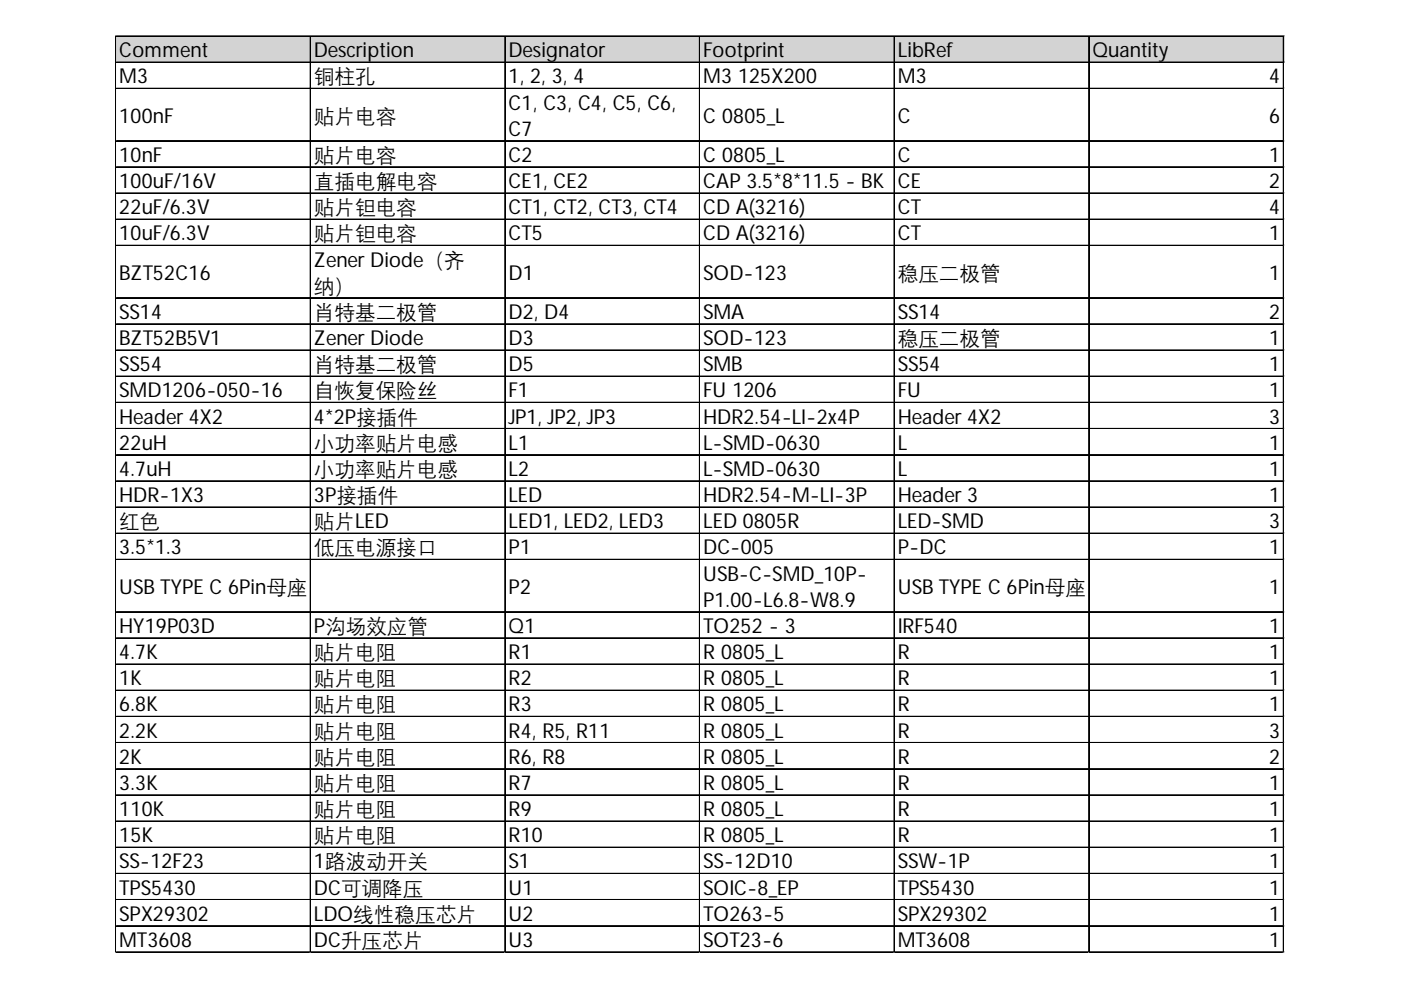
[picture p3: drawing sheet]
<svg xmlns="http://www.w3.org/2000/svg" width="297mm" height="210mm" viewBox="0 0 297 210" stroke-linecap="round" stroke-linejoin="round" font-family="sans-serif">
<defs><g id="words">
<g font-size="4.4">
<text x="25.3" y="12.1">Comment</text>
<text x="25.3" y="17.7">M3</text>
<text x="66.5" y="12.1">Description</text>
<text x="66.5" y="17.7">铜柱孔</text>
<text x="107.8" y="12.1">Designator</text>
<text x="107.8" y="17.7">1, 2, 3, 4</text>
<text x="149.1" y="12.1">Footprint</text>
<text x="149.1" y="17.7">M3</text>
<text x="156.5" y="17.7">125X200</text>
<text x="190.3" y="12.1">LibRef</text>
<text x="190.3" y="17.7">M3</text>
<text x="231.6" y="12.1">Quantity</text>
<text x="269.1" y="17.7">4</text>
<text x="107.8" y="23.2">C1, C3, C4, C5, C6,</text>
<text x="25.3" y="26">100nF</text>
<text x="66.5" y="26">贴片电容</text>
<text x="107.8" y="28.8">C7</text>
<text x="149.1" y="26">C 0805_L</text>
<text x="190.3" y="26">C</text>
<text x="269.1" y="26">6</text>
<text x="25.3" y="34.3">10nF</text>
<text x="66.5" y="34.3">贴片电容</text>
<text x="107.8" y="34.3">C2</text>
<text x="149.1" y="34.3">C 0805_L</text>
<text x="190.3" y="34.3">C</text>
<text x="269.1" y="34.3">1</text>
<text x="25.3" y="39.9">100uF/16V</text>
<text x="66.5" y="39.9">直插电解电容</text>
<text x="107.8" y="39.9">CE1, CE2</text>
<text x="149.1" y="39.9">CAP 3.5*8*11.5 - BK</text>
<text x="190.3" y="39.9">CE</text>
<text x="269.1" y="39.9">2</text>
<text x="25.3" y="45.4">22uF/6.3V</text>
<text x="66.5" y="45.4">贴片钽电容</text>
<text x="107.8" y="45.4">CT1, CT2, CT3, CT4</text>
<text x="149.1" y="45.4">CD A(3216)</text>
<text x="190.3" y="45.4">CT</text>
<text x="269.1" y="45.4">4</text>
<text x="25.3" y="51">10uF/6.3V</text>
<text x="66.5" y="51">贴片钽电容</text>
<text x="107.8" y="51">CT5</text>
<text x="149.1" y="51">CD A(3216)</text>
<text x="190.3" y="51">CT</text>
<text x="269.1" y="51">1</text>
<text x="25.3" y="59.3">BZT52C16</text>
<text x="66.5" y="56.5">Zener Diode（齐</text>
<text x="107.8" y="59.3">D1</text>
<text x="149.1" y="59.3">SOD-123</text>
<text x="190.3" y="59.3">稳压二极管</text>
<text x="269.1" y="59.3">1</text>
<text x="66.5" y="62.1">纳）</text>
<text x="25.3" y="67.6">SS14</text>
<text x="66.5" y="67.6">肖特基二极管</text>
<text x="107.8" y="67.6">D2, D4</text>
<text x="149.1" y="67.6">SMA</text>
<text x="190.3" y="67.6">SS14</text>
<text x="269.1" y="67.6">2</text>
<text x="25.3" y="73.2">BZT52B5V1</text>
<text x="66.5" y="73.2">Zener Diode</text>
<text x="107.8" y="73.2">D3</text>
<text x="149.1" y="73.2">SOD-123</text>
<text x="190.3" y="73.2">稳压二极管</text>
<text x="269.1" y="73.2">1</text>
<text x="25.3" y="78.7">SS54</text>
<text x="66.5" y="78.7">肖特基二极管</text>
<text x="107.8" y="78.7">D5</text>
<text x="149.1" y="78.7">SMB</text>
<text x="190.3" y="78.7">SS54</text>
<text x="269.1" y="78.7">1</text>
<text x="25.3" y="84.3">SMD1206-050-16</text>
<text x="25.3" y="89.8">Header 4X2</text>
<text x="66.5" y="84.3">自恢复保险丝</text>
<text x="66.5" y="89.8">4*2P接插件</text>
<text x="107.8" y="84.3">F1</text>
<text x="107.8" y="89.8">JP1, JP2, JP3</text>
<text x="149.1" y="84.3">FU 1206</text>
<text x="149.1" y="89.8">HDR2.54-LI-2x4P</text>
<text x="190.3" y="84.3">FU</text>
<text x="190.3" y="89.8">Header 4X2</text>
<text x="269.1" y="84.3">1</text>
<text x="269.1" y="89.8">3</text>
<text x="25.3" y="95.4">22uH</text>
<text x="66.5" y="95.4">小功率贴片电感</text>
<text x="107.8" y="95.4">L1</text>
<text x="149.1" y="95.4">L-SMD-0630</text>
<text x="190.3" y="95.4">L</text>
<text x="269.1" y="95.4">1</text>
<text x="25.3" y="100.9">4.7uH</text>
<text x="66.5" y="100.9">小功率贴片电感</text>
<text x="107.8" y="100.9">L2</text>
<text x="149.1" y="100.9">L-SMD-0630</text>
<text x="190.3" y="100.9">L</text>
<text x="269.1" y="100.9">1</text>
<text x="25.3" y="106.4">HDR-1X3</text>
<text x="66.5" y="106.4">3P接插件</text>
<text x="107.8" y="106.4">LED</text>
<text x="149.1" y="106.4">HDR2.54-M-LI-3P</text>
<text x="190.3" y="106.4">Header 3</text>
<text x="269.1" y="106.4">1</text>
<text x="25.3" y="112">红色</text>
<text x="66.5" y="112">贴片LED</text>
<text x="107.8" y="112">LED1, LED2, LED3</text>
<text x="149.1" y="112">LED 0805R</text>
<text x="190.3" y="112">LED-SMD</text>
<text x="269.1" y="112">3</text>
<text x="25.3" y="117.5">3.5*1.3</text>
<text x="66.5" y="117.5">低压电源接口</text>
<text x="107.8" y="117.5">P1</text>
<text x="149.1" y="117.5">DC-005</text>
<text x="190.3" y="117.5">P-DC</text>
<text x="269.1" y="117.5">1</text>
<text x="25.3" y="125.9">USB TYPE C 6Pin母座</text>
<text x="107.8" y="125.9">P2</text>
<text x="149.1" y="123.1">USB-C-SMD_10P-</text>
<text x="190.3" y="125.9">USB TYPE C 6Pin母座</text>
<text x="269.1" y="125.9">1</text>
<text x="149.1" y="128.6">P1.00-L6.8-W8.9</text>
<text x="25.3" y="134.2">HY19P03D</text>
<text x="66.5" y="134.2">P沟场效应管</text>
<text x="107.8" y="134.2">Q1</text>
<text x="149.1" y="134.2">TO252 - 3</text>
<text x="190.3" y="134.2">IRF540</text>
<text x="269.1" y="134.2">1</text>
<text x="25.3" y="139.7">4.7K</text>
<text x="66.5" y="139.7">贴片电阻</text>
<text x="107.8" y="139.7">R1</text>
<text x="149.1" y="139.7">R 0805_L</text>
<text x="190.3" y="139.7">R</text>
<text x="269.1" y="139.7">1</text>
<text x="25.3" y="145.3">1K</text>
<text x="66.5" y="145.3">贴片电阻</text>
<text x="107.8" y="145.3">R2</text>
<text x="149.1" y="145.3">R 0805_L</text>
<text x="190.3" y="145.3">R</text>
<text x="269.1" y="145.3">1</text>
<text x="25.3" y="150.8">6.8K</text>
<text x="66.5" y="150.8">贴片电阻</text>
<text x="107.8" y="150.8">R3</text>
<text x="149.1" y="150.8">R 0805_L</text>
<text x="190.3" y="150.8">R</text>
<text x="269.1" y="150.8">1</text>
<text x="25.3" y="156.4">2.2K</text>
<text x="25.3" y="161.9">2K</text>
<text x="66.5" y="156.4">贴片电阻</text>
<text x="66.5" y="161.9">贴片电阻</text>
<text x="107.8" y="156.4">R4, R5, R11</text>
<text x="107.8" y="161.9">R6, R8</text>
<text x="149.1" y="156.4">R 0805_L</text>
<text x="149.1" y="161.9">R 0805_L</text>
<text x="190.3" y="156.4">R</text>
<text x="190.3" y="161.9">R</text>
<text x="269.1" y="156.4">3</text>
<text x="269.1" y="161.9">2</text>
<text x="25.3" y="167.5">3.3K</text>
<text x="66.5" y="167.5">贴片电阻</text>
<text x="107.8" y="167.5">R7</text>
<text x="149.1" y="167.5">R 0805_L</text>
<text x="190.3" y="167.5">R</text>
<text x="269.1" y="167.5">1</text>
<text x="25.3" y="173">110K</text>
<text x="66.5" y="173">贴片电阻</text>
<text x="107.8" y="173">R9</text>
<text x="149.1" y="173">R 0805_L</text>
<text x="190.3" y="173">R</text>
<text x="269.1" y="173">1</text>
<text x="25.3" y="178.6">15K</text>
<text x="66.5" y="178.6">贴片电阻</text>
<text x="107.8" y="178.6">R10</text>
<text x="149.1" y="178.6">R 0805_L</text>
<text x="190.3" y="178.6">R</text>
<text x="269.1" y="178.6">1</text>
<text x="25.3" y="184.1">SS-12F23</text>
<text x="66.5" y="184.1">1路波动开关</text>
<text x="107.8" y="184.1">S1</text>
<text x="149.1" y="184.1">SS-12D10</text>
<text x="190.3" y="184.1">SSW-1P</text>
<text x="269.1" y="184.1">1</text>
<text x="25.3" y="189.7">TPS5430</text>
<text x="66.5" y="189.7">DC可调降压</text>
<text x="107.8" y="189.7">U1</text>
<text x="149.1" y="189.7">SOIC-8_EP</text>
<text x="190.3" y="189.7">TPS5430</text>
<text x="269.1" y="189.7">1</text>
<text x="25.3" y="195.2">SPX29302</text>
<text x="66.5" y="195.2">LDO线性稳压芯片</text>
<text x="107.8" y="195.2">U2</text>
<text x="149.1" y="195.2">TO263-5</text>
<text x="190.3" y="195.2">SPX29302</text>
<text x="269.1" y="195.2">1</text>
<text x="25.3" y="200.8">MT3608</text>
<text x="66.5" y="200.8">DC升压芯片</text>
<text x="107.8" y="200.8">U3</text>
<text x="149.1" y="200.8">SOT23-6</text>
<text x="190.3" y="200.8">MT3608</text>
<text x="269.1" y="200.8">1</text>
</g>
</g></defs>
<path d="M24.6 7.8h247.7v5.5h-247.7z" fill="#d3d3d3"/>
<g fill="none" stroke="#000" stroke-width=".21">
<path d="M24.5 7.6v194.4M24.6 7.6v194.4M24.7 7.6h247.6M24.7 7.7h247.6M24.7 13.2h247.6M24.7 13.3h247.6M24.7 18.7h247.6M24.7 18.8h247.6M65.8 7.8v194.2M65.9 7.8v194.2M107 7.8v194.2M107.1 7.8v194.2"/>
<path d="M148.3 7.8v194.2M148.4 7.8v194.2M189.5 7.8v194.2M189.6 7.8v194.2M230.8 7.8v194.2M230.9 7.8v194.2M272.1 7.8v194.2M272.2 7.8v194.2M24.7 29.8h247.6M24.7 29.9h247.6M24.7 35.3h247.6M24.7 35.4h247.6"/>
<path d="M24.7 40.9h247.6M24.7 41h247.6M24.7 46.4h247.6M24.7 46.5h247.6M24.7 52h247.6M24.7 52.1h247.6M24.7 63.1h247.6M24.7 63.2h247.6M24.7 68.6h247.6M24.7 68.7h247.6M24.7 74.2h247.6M24.7 74.3h247.6"/>
<path d="M24.7 79.7h247.6M24.7 79.8h247.6M24.7 85.3h247.6M24.7 85.4h247.6M24.7 90.8h247.6M24.7 90.9h247.6M24.7 96.4h247.6M24.7 96.5h247.6M24.7 101.9h247.6M24.7 102h247.6M24.7 107.5h247.6M24.7 107.6h247.6"/>
<path d="M24.7 113h247.6M24.7 113.1h247.6M24.7 118.6h247.6M24.7 118.7h247.6M24.7 129.7h247.6M24.7 129.8h247.6M24.7 135.2h247.6M24.7 135.3h247.6M24.7 140.8h247.6M24.7 140.9h247.6M24.7 146.3h247.6M24.7 146.4h247.6"/>
<path d="M24.7 151.9h247.6M24.7 152h247.6M24.7 157.4h247.6M24.7 157.5h247.6M24.7 163h247.6M24.7 163.1h247.6M24.7 168.5h247.6M24.7 168.6h247.6M24.7 174.1h247.6M24.7 174.2h247.6M24.7 179.6h247.6M24.7 179.7h247.6"/>
<path d="M24.7 185.2h247.6M24.7 185.3h247.6M24.7 190.7h247.6M24.7 190.8h247.6M24.7 196.3h247.6M24.7 196.4h247.6M24.7 201.8h247.6M24.7 201.9h247.6"/>
</g>
<path d="M24.5 202h.1" fill="none" stroke="#e0e0e0" stroke-width=".21"/>
<path d="M24.5 202h.2z" fill="#e0e0e0"/>
<path d="M65.8 202h.1" fill="none" stroke="#e0e0e0" stroke-width=".21"/>
<path d="M65.8 202h.2z" fill="#e0e0e0"/>
<path d="M107 202h.1" fill="none" stroke="#e0e0e0" stroke-width=".21"/>
<path d="M107 202h.2z" fill="#e0e0e0"/>
<path d="M148.3 202h.1" fill="none" stroke="#e0e0e0" stroke-width=".21"/>
<path d="M148.3 202h.2z" fill="#e0e0e0"/>
<path d="M189.5 202h.1" fill="none" stroke="#e0e0e0" stroke-width=".21"/>
<path d="M189.5 202h.2z" fill="#e0e0e0"/>
<path d="M230.8 202h.1" fill="none" stroke="#e0e0e0" stroke-width=".21"/>
<path d="M230.8 202h.2z" fill="#e0e0e0"/>
<path d="M272.1 202h.1" fill="none" stroke="#e0e0e0" stroke-width=".21"/>
<path d="M272.1 202h.2z" fill="#e0e0e0"/>
<path d="M272.3 18.7h.1" fill="none" stroke="#e0e0e0" stroke-width=".21"/>
<path d="M272.3 18.7v.2z" fill="#e0e0e0"/>
<path d="M272.3 29.8h.1" fill="none" stroke="#e0e0e0" stroke-width=".21"/>
<path d="M272.3 29.8v.2z" fill="#e0e0e0"/>
<path d="M272.3 35.3h.1" fill="none" stroke="#e0e0e0" stroke-width=".21"/>
<path d="M272.3 35.3v.2z" fill="#e0e0e0"/>
<path d="M272.3 40.9h.1" fill="none" stroke="#e0e0e0" stroke-width=".21"/>
<path d="M272.3 40.9v.2z" fill="#e0e0e0"/>
<path d="M272.3 46.4h.1" fill="none" stroke="#e0e0e0" stroke-width=".21"/>
<path d="M272.3 46.4v.2z" fill="#e0e0e0"/>
<path d="M272.3 52h.1" fill="none" stroke="#e0e0e0" stroke-width=".21"/>
<path d="M272.3 52v.2z" fill="#e0e0e0"/>
<path d="M272.3 63.1h.1" fill="none" stroke="#e0e0e0" stroke-width=".21"/>
<path d="M272.3 63.1v.2z" fill="#e0e0e0"/>
<path d="M272.3 68.6h.1" fill="none" stroke="#e0e0e0" stroke-width=".21"/>
<path d="M272.3 68.6v.2z" fill="#e0e0e0"/>
<path d="M272.3 74.2h.1" fill="none" stroke="#e0e0e0" stroke-width=".21"/>
<path d="M272.3 74.2v.2z" fill="#e0e0e0"/>
<path d="M272.3 79.7h.1" fill="none" stroke="#e0e0e0" stroke-width=".21"/>
<path d="M272.3 79.7v.2z" fill="#e0e0e0"/>
<path d="M272.3 85.3h.1" fill="none" stroke="#e0e0e0" stroke-width=".21"/>
<path d="M272.3 85.3v.2z" fill="#e0e0e0"/>
<path d="M272.3 90.8h.1" fill="none" stroke="#e0e0e0" stroke-width=".21"/>
<path d="M272.3 90.8v.2z" fill="#e0e0e0"/>
<path d="M272.3 96.4h.1" fill="none" stroke="#e0e0e0" stroke-width=".21"/>
<path d="M272.3 96.4v.2z" fill="#e0e0e0"/>
<path d="M272.3 101.9h.1" fill="none" stroke="#e0e0e0" stroke-width=".21"/>
<path d="M272.3 101.9v.2z" fill="#e0e0e0"/>
<path d="M272.3 107.5h.1" fill="none" stroke="#e0e0e0" stroke-width=".21"/>
<path d="M272.3 107.5v.2z" fill="#e0e0e0"/>
<path d="M272.3 113h.1" fill="none" stroke="#e0e0e0" stroke-width=".21"/>
<path d="M272.3 113v.2z" fill="#e0e0e0"/>
<path d="M272.3 118.6h.1" fill="none" stroke="#e0e0e0" stroke-width=".21"/>
<path d="M272.3 118.6v.2z" fill="#e0e0e0"/>
<path d="M272.3 129.7h.1" fill="none" stroke="#e0e0e0" stroke-width=".21"/>
<path d="M272.3 129.7v.2z" fill="#e0e0e0"/>
<path d="M272.3 135.2h.1" fill="none" stroke="#e0e0e0" stroke-width=".21"/>
<path d="M272.3 135.2v.2z" fill="#e0e0e0"/>
<path d="M272.3 140.8h.1" fill="none" stroke="#e0e0e0" stroke-width=".21"/>
<path d="M272.3 140.8v.2z" fill="#e0e0e0"/>
<path d="M272.3 146.3h.1" fill="none" stroke="#e0e0e0" stroke-width=".21"/>
<path d="M272.3 146.3v.2z" fill="#e0e0e0"/>
<path d="M272.3 151.9h.1" fill="none" stroke="#e0e0e0" stroke-width=".21"/>
<path d="M272.3 151.9v.2z" fill="#e0e0e0"/>
<path d="M272.3 157.4h.1" fill="none" stroke="#e0e0e0" stroke-width=".21"/>
<path d="M272.3 157.4v.2z" fill="#e0e0e0"/>
<path d="M272.3 163h.1" fill="none" stroke="#e0e0e0" stroke-width=".21"/>
<path d="M272.3 163v.2z" fill="#e0e0e0"/>
<path d="M272.3 168.5h.1" fill="none" stroke="#e0e0e0" stroke-width=".21"/>
<path d="M272.3 168.5v.2z" fill="#e0e0e0"/>
<path d="M272.3 174.1h.1" fill="none" stroke="#e0e0e0" stroke-width=".21"/>
<path d="M272.3 174.1v.2z" fill="#e0e0e0"/>
<path d="M272.3 179.6h.1" fill="none" stroke="#e0e0e0" stroke-width=".21"/>
<path d="M272.3 179.6v.2z" fill="#e0e0e0"/>
<path d="M272.3 185.2h.1" fill="none" stroke="#e0e0e0" stroke-width=".21"/>
<path d="M272.3 185.2v.2z" fill="#e0e0e0"/>
<path d="M272.3 190.7h.1" fill="none" stroke="#e0e0e0" stroke-width=".21"/>
<path d="M272.3 190.7v.2z" fill="#e0e0e0"/>
<path d="M272.3 196.3h.1" fill="none" stroke="#e0e0e0" stroke-width=".21"/>
<path d="M272.3 196.3v.2z" fill="#e0e0e0"/>
<path d="M272.3 201.8h.1" fill="none" stroke="#e0e0e0" stroke-width=".21"/>
<path d="M272.3 201.8v.2z" fill="#e0e0e0"/>
<use href="#words"/>
</svg>
